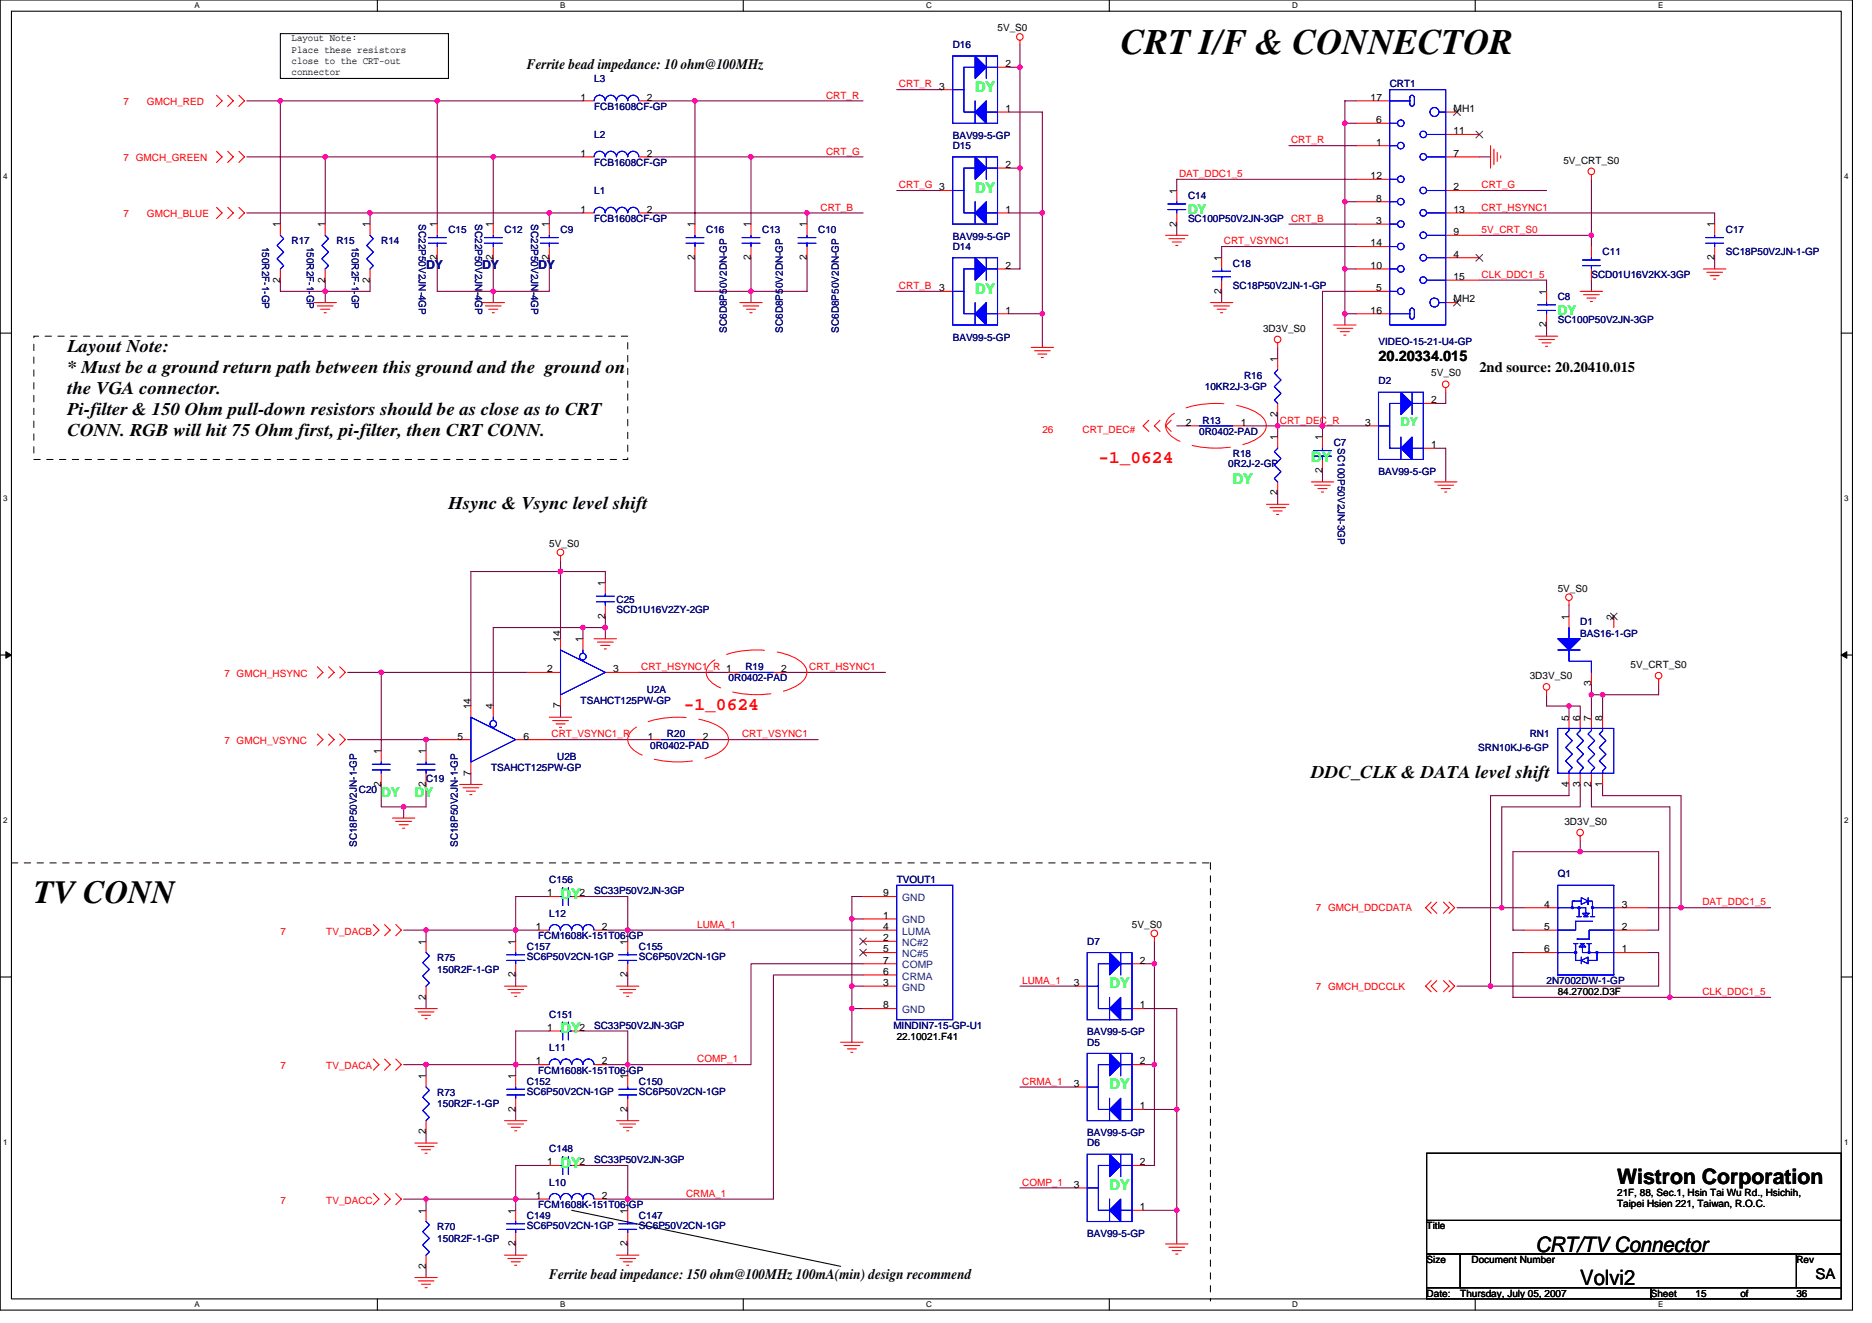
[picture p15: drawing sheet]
<svg xmlns="http://www.w3.org/2000/svg" width="297mm" height="210mm" viewBox="0 0 297 210" stroke-linecap="round" stroke-linejoin="round" font-family="sans-serif">
<defs><g id="words">
<text font-size="5.7" x="177.8" y="8.6">CRT I/F &amp; CONNECTOR</text>
<text font-size="5.1" x="5.4" y="143.3">TV CONN</text>
<g font-size="3.4">
<text x="256.6" y="187.9">Wistron Corporation</text>
<text x="243.6" y="198.6">CRT/TV Connector</text>
<text x="250.7" y="203.9">Volvi2</text>
</g>
<g font-size="2.8">
<text x="10.7" y="55.9">Layout Note:</text>
<text x="10.7" y="59.2">* Must be a ground return path between this ground and the ground on</text>
<text x="10.7" y="62.5">the VGA connector.</text>
<text x="10.7" y="65.8">Pi-filter &amp; 150 Ohm pull-down resistors should be as close as to CRT</text>
<text x="10.7" y="69.1">CONN. RGB will hit 75 Ohm first, pi-filter, then CRT CONN.</text>
<text x="71.2" y="80.8">Hsync &amp; Vsync level shift</text>
<text x="208.1" y="123.5">DDC_CLK &amp; DATA level shift</text>
</g>
<g font-size="2.8" fill="#f00">
<text x="174.3" y="73.5">-1_0624</text>
<text x="108.5" y="112.6">-1_0624</text>
</g>
<g font-size="2.3">
<text x="83.6" y="11">Ferrite bead impedance: 10 ohm@100MHz</text>
<text x="218.7" y="57.3">20.20334.015</text>
<text x="234.7" y="59">2nd source: 20.20410.015</text>
<text x="87.2" y="203">Ferrite bead impedance: 150 ohm@100MHz 100mA(min) design recommend</text>
<text x="288.1" y="203">SA</text>
</g>
<g font-size="2.3" fill="#00ff40">
<text x="154.7" y="14.6">DY</text>
<text x="154.7" y="30.6">DY</text>
<text x="154.7" y="46.6">DY</text>
<text x="88.9" y="142.6">DY</text>
<text x="176.1" y="156.8">DY</text>
<text x="88.9" y="163.9">DY</text>
<text x="176.1" y="172.8">DY</text>
<text x="88.9" y="185.3">DY</text>
<text x="176.1" y="188.8">DY</text>
</g>
<g font-size="2.3" fill="#0f0">
<text x="195.6" y="76.8">DY</text>
<text x="208.1" y="73.3">DY</text>
</g>
<g font-size="2.1" fill="#0f0">
<text x="188.5" y="34">DY</text>
<text x="247.2" y="50">DY</text>
<text x="60.5" y="126.4">DY</text>
</g>
<text font-size="2.1" fill="#00ff40" x="65.8" y="126.4">DY</text>
<g font-size="1.9" fill="#0000a0">
<text x="67.6" y="42.7">DY</text>
<text x="76.5" y="42.7">DY</text>
<text x="85.4" y="42.7">DY</text>
</g>
<text font-size="1.9" fill="#00ff40" x="222.3" y="67.6">DY</text>
<g font-size="1.6">
<text x="158.3" y="5">5V_S0</text>
<text x="46.3" y="6.6">Layout Note:</text>
<text x="46.3" y="10.1">close to the CRT-out</text>
<text x="46.3" y="11.9">connector</text>
<text x="46.3" y="8.4">Place these resistors</text>
<text x="159.5" y="10.6">2</text>
<text x="92.1" y="16">1</text>
<text x="102.6" y="16">2</text>
<text x="159.5" y="17.8">1</text>
<text x="217.5" y="16">17</text>
<text x="230.6" y="17.8">MH1</text>
<text x="218.4" y="19.5">6</text>
<text x="218.4" y="23.1">1</text>
<text x="230.6" y="21.3">11</text>
<text x="92.1" y="24.9">1</text>
<text x="102.6" y="24.9">2</text>
<text x="159.5" y="26.6">2</text>
<text x="217.5" y="28.4">12</text>
<text x="230.6" y="24.9">7</text>
<text x="248.1" y="26">5V_CRT_S0</text>
<text x="92.1" y="33.8">1</text>
<text x="102.6" y="33.8">2</text>
<text x="159.5" y="33.8">1</text>
<text x="186.7" y="35.9" transform="rotate(-90 186.7 35.9)">2</text>
<text x="186.7" y="30.8" transform="rotate(-90 186.7 30.8)">1</text>
<text x="218.4" y="32">8</text>
<text x="218.4" y="35.5">3</text>
<text x="230.6" y="30.2">2</text>
<text x="230.6" y="33.8">13</text>
<text x="44.5" y="36.1" transform="rotate(-90 44.5 36.1)">1</text>
<text x="51.6" y="36.1" transform="rotate(-90 51.6 36.1)">1</text>
<text x="58.7" y="36.1" transform="rotate(-90 58.7 36.1)">1</text>
<text x="69.4" y="41.3" transform="rotate(-90 69.4 41.3)">2</text>
<text x="69.4" y="36.1" transform="rotate(-90 69.4 36.1)">1</text>
<text x="78.2" y="41.3" transform="rotate(-90 78.2 41.3)">2</text>
<text x="78.2" y="36.1" transform="rotate(-90 78.2 36.1)">1</text>
<text x="87.1" y="41.3" transform="rotate(-90 87.1 41.3)">2</text>
<text x="87.1" y="36.1" transform="rotate(-90 87.1 36.1)">1</text>
<text x="110.3" y="41.3" transform="rotate(-90 110.3 41.3)">2</text>
<text x="110.3" y="36.1" transform="rotate(-90 110.3 36.1)">1</text>
<text x="119.1" y="41.3" transform="rotate(-90 119.1 41.3)">2</text>
<text x="119.1" y="36.1" transform="rotate(-90 119.1 36.1)">1</text>
<text x="128" y="41.3" transform="rotate(-90 128 41.3)">2</text>
<text x="128" y="36.1" transform="rotate(-90 128 36.1)">1</text>
<text x="193.8" y="41.4" transform="rotate(-90 193.8 41.4)">1</text>
<text x="217.5" y="39.1">14</text>
<text x="230.6" y="37.3">9</text>
<text x="230.6" y="40.9">4</text>
<text x="272.1" y="41.3" transform="rotate(-90 272.1 41.3)">2</text>
<text x="272.1" y="36.1" transform="rotate(-90 272.1 36.1)">1</text>
<text x="44.5" y="44.8" transform="rotate(-90 44.5 44.8)">2</text>
<text x="51.6" y="44.8" transform="rotate(-90 51.6 44.8)">2</text>
<text x="58.7" y="44.8" transform="rotate(-90 58.7 44.8)">2</text>
<text x="149" y="46.2">3</text>
<text x="159.5" y="42.7">2</text>
<text x="193.8" y="46.6" transform="rotate(-90 193.8 46.6)">2</text>
<text x="217.5" y="42.7">10</text>
<text x="218.4" y="46.2">5</text>
<text x="230.6" y="48">MH2</text>
<text x="230.6" y="44.4">15</text>
<text x="245.4" y="46.8" transform="rotate(-90 245.4 46.8)">1</text>
<text x="159.5" y="49.8">1</text>
<text x="200.4" y="52.6">3D3V_S0</text>
<text x="217.5" y="49.8">16</text>
<text x="245.4" y="51.9" transform="rotate(-90 245.4 51.9)">2</text>
<text x="202.7" y="57.4" transform="rotate(-90 202.7 57.4)">1</text>
<text x="227.1" y="59.7">5V_S0</text>
<text x="227.1" y="64">2</text>
<text x="188.1" y="67.5">2</text>
<text x="196.9" y="67.5">1</text>
<text x="202.7" y="69.9" transform="rotate(-90 202.7 69.9)">1</text>
<text x="202.7" y="66.2" transform="rotate(-90 202.7 66.2)">2</text>
<text x="209.8" y="69.9" transform="rotate(-90 209.8 69.9)">1</text>
<text x="216.6" y="67.5">3</text>
<text x="227.1" y="71.1">1</text>
<text x="209.8" y="75.1" transform="rotate(-90 209.8 75.1)">2</text>
<text x="202.7" y="78.6" transform="rotate(-90 202.7 78.6)">2</text>
<text x="87.2" y="86.8">5V_S0</text>
<text x="96" y="93" transform="rotate(-90 96 93)">1</text>
<text x="247.2" y="93.9">5V_S0</text>
<text x="88.9" y="101.9" transform="rotate(-90 88.9 101.9)">14</text>
<text x="92.5" y="101.9" transform="rotate(-90 92.5 101.9)">1</text>
<text x="96" y="98.2" transform="rotate(-90 96 98.2)">2</text>
<text x="248.9" y="98.3" transform="rotate(-90 248.9 98.3)">1</text>
<text x="256" y="98.3" transform="rotate(-90 256 98.3)">2</text>
<text x="86.8" y="106.7">2</text>
<text x="97.3" y="106.7">3</text>
<text x="124" y="106.7">2</text>
<text x="242.7" y="107.7">3D3V_S0</text>
<text x="258.7" y="106">5V_CRT_S0</text>
<text x="74.7" y="112.5" transform="rotate(-90 74.7 112.5)">14</text>
<text x="78.2" y="112.5" transform="rotate(-90 78.2 112.5)">4</text>
<text x="88.9" y="112.4" transform="rotate(-90 88.9 112.4)">7</text>
<text x="252.5" y="108.8" transform="rotate(-90 252.5 108.8)">3</text>
<text x="60.5" y="119.7" transform="rotate(-90 60.5 119.7)">1</text>
<text x="67.6" y="119.7" transform="rotate(-90 67.6 119.7)">1</text>
<text x="72.6" y="117.3">5</text>
<text x="83.1" y="117.3">6</text>
<text x="102.8" y="117.3">1</text>
<text x="111.5" y="117.3">2</text>
<text x="248.9" y="114.3" transform="rotate(-90 248.9 114.3)">5</text>
<text x="250.7" y="114.3" transform="rotate(-90 250.7 114.3)">6</text>
<text x="252.5" y="114.3" transform="rotate(-90 252.5 114.3)">7</text>
<text x="254.3" y="114.3" transform="rotate(-90 254.3 114.3)">8</text>
<text x="60.5" y="124.8" transform="rotate(-90 60.5 124.8)">2</text>
<text x="67.6" y="124.8" transform="rotate(-90 67.6 124.8)">2</text>
<text x="74.7" y="123.1" transform="rotate(-90 74.7 123.1)">7</text>
<text x="248.9" y="124.8" transform="rotate(-90 248.9 124.8)">4</text>
<text x="250.7" y="124.8" transform="rotate(-90 250.7 124.8)">3</text>
<text x="252.5" y="124.8" transform="rotate(-90 252.5 124.8)">2</text>
<text x="254.3" y="124.8" transform="rotate(-90 254.3 124.8)">1</text>
<text x="248.2" y="130.9">3D3V_S0</text>
<text x="86.8" y="142.2">1</text>
<text x="92" y="142.2">2</text>
<text x="140.1" y="142.2">9</text>
<text x="245" y="144">4</text>
<text x="257.3" y="144">3</text>
<text x="67.6" y="149.9" transform="rotate(-90 67.6 149.9)">1</text>
<text x="81.8" y="149.9" transform="rotate(-90 81.8 149.9)">1</text>
<text x="85" y="147.6">1</text>
<text x="95.5" y="147.6">2</text>
<text x="99.6" y="149.9" transform="rotate(-90 99.6 149.9)">1</text>
<text x="140.1" y="147.6">4</text>
<text x="140.1" y="149.3">2</text>
<text x="140.1" y="145.8">1</text>
<text x="179.6" y="147.2">5V_S0</text>
<text x="245" y="147.6">5</text>
<text x="257.3" y="147.6">2</text>
<text x="81.8" y="155.1" transform="rotate(-90 81.8 155.1)">2</text>
<text x="99.6" y="155.1" transform="rotate(-90 99.6 155.1)">2</text>
<text x="140.1" y="151.1">5</text>
<text x="140.1" y="154.7">6</text>
<text x="140.1" y="152.9">7</text>
<text x="180.9" y="152.9">2</text>
<text x="245" y="151.1">6</text>
<text x="257.3" y="151.1">1</text>
<text x="67.6" y="158.6" transform="rotate(-90 67.6 158.6)">2</text>
<text x="140.1" y="160">8</text>
<text x="140.1" y="156.4">3</text>
<text x="170.4" y="156.4">3</text>
<text x="180.9" y="160">1</text>
<text x="247.2" y="157.9">84.27002.D3F</text>
<text x="86.8" y="163.6">1</text>
<text x="92" y="163.6">2</text>
<text x="142.3" y="165">22.10021.F41</text>
<text x="67.6" y="171.2" transform="rotate(-90 67.6 171.2)">1</text>
<text x="81.8" y="171.2" transform="rotate(-90 81.8 171.2)">1</text>
<text x="85" y="168.9">1</text>
<text x="95.5" y="168.9">2</text>
<text x="99.6" y="171.2" transform="rotate(-90 99.6 171.2)">1</text>
<text x="170.4" y="172.4">3</text>
<text x="180.9" y="168.9">2</text>
<text x="67.6" y="180" transform="rotate(-90 67.6 180)">2</text>
<text x="81.8" y="176.4" transform="rotate(-90 81.8 176.4)">2</text>
<text x="99.6" y="176.4" transform="rotate(-90 99.6 176.4)">2</text>
<text x="180.9" y="176">1</text>
<text x="86.8" y="184.9">1</text>
<text x="92" y="184.9">2</text>
<text x="180.9" y="184.9">2</text>
<text x="85" y="190.2">1</text>
<text x="95.5" y="190.2">2</text>
<text x="170.4" y="188.4">3</text>
<text x="256.6" y="189.7">21F, 88, Sec.1, Hsin Tai Wu Rd., Hsichih,</text>
<text x="256.6" y="191.5">Taipei Hsien 221, Taiwan, R.O.C.</text>
<text x="67.6" y="192.6" transform="rotate(-90 67.6 192.6)">1</text>
<text x="81.8" y="197.7" transform="rotate(-90 81.8 197.7)">2</text>
<text x="81.8" y="192.6" transform="rotate(-90 81.8 192.6)">1</text>
<text x="99.6" y="197.7" transform="rotate(-90 99.6 197.7)">2</text>
<text x="99.6" y="192.6" transform="rotate(-90 99.6 192.6)">1</text>
<text x="180.9" y="192">1</text>
<text x="226.4" y="195.1">Title</text>
<text x="67.6" y="201.3" transform="rotate(-90 67.6 201.3)">2</text>
<text x="226.4" y="200.4">Size</text>
<text x="233.5" y="200.4">Document Number</text>
<text x="285" y="200.4">Rev</text>
<text x="226.4" y="205.7">Date:</text>
<text x="231.7" y="205.7">Thursday, July 05, 2007</text>
<text x="261.9" y="205.7">Sheet</text>
<text x="269" y="205.7">15</text>
<text x="276.2" y="205.7">of</text>
<text x="285" y="205.7">36</text>
</g>
<g font-size="1.6" fill="#000080">
<text x="151.2" y="7.6">D16</text>
<text x="94.3" y="13">L3</text>
<text x="94.3" y="17.4">FCB1608CF-GP</text>
<text x="220.5" y="13.9">CRT1</text>
<text x="94.3" y="21.9">L2</text>
<text x="151.2" y="23.6">D15</text>
<text x="151.2" y="22">BAV99-5-GP</text>
<text x="94.3" y="26.3">FCB1608CF-GP</text>
<text x="66.5" y="35.6" transform="rotate(90 66.5 35.6)">SC22P50V2JN-4GP</text>
<text x="75.4" y="35.6" transform="rotate(90 75.4 35.6)">SC22P50V2JN-4GP</text>
<text x="84.3" y="35.6" transform="rotate(90 84.3 35.6)">SC22P50V2JN-4GP</text>
<text x="94.3" y="30.8">L1</text>
<text x="94.3" y="35.2">FCB1608CF-GP</text>
<text x="188.5" y="31.6">C14</text>
<text x="188.5" y="35.2">SC100P50V2JN-3GP</text>
<text x="41.6" y="39.1" transform="rotate(90 41.6 39.1)">150R2F-1-GP</text>
<text x="46.3" y="38.8">R17</text>
<text x="48.7" y="39.1" transform="rotate(90 48.7 39.1)">150R2F-1-GP</text>
<text x="53.4" y="38.8">R15</text>
<text x="55.8" y="39.1" transform="rotate(90 55.8 39.1)">150R2F-1-GP</text>
<text x="60.5" y="38.8">R14</text>
<text x="71.2" y="37">C15</text>
<text x="80" y="37">C12</text>
<text x="88.9" y="37">C9</text>
<text x="112.1" y="37">C16</text>
<text x="120.9" y="37">C13</text>
<text x="129.8" y="37">C10</text>
<text x="151.2" y="39.6">D14</text>
<text x="151.2" y="38">BAV99-5-GP</text>
<text x="254.3" y="40.5">C11</text>
<text x="273.9" y="37">C17</text>
<text x="273.9" y="40.5">SC18P50V2JN-1-GP</text>
<text x="195.6" y="42.3">C18</text>
<text x="195.6" y="45.9">SC18P50V2JN-1-GP</text>
<text x="247.2" y="47.6">C8</text>
<text x="252.5" y="44.1">SCD01U16V2KX-3GP</text>
<text x="115.3" y="52.8" transform="rotate(-90 115.3 52.8)">SC6D8P50V2DN-GP</text>
<text x="124.2" y="52.8" transform="rotate(-90 124.2 52.8)">SC6D8P50V2DN-GP</text>
<text x="133.1" y="52.8" transform="rotate(-90 133.1 52.8)">SC6D8P50V2DN-GP</text>
<text x="247.2" y="51.2">SC100P50V2JN-3GP</text>
<text x="151.2" y="54">BAV99-5-GP</text>
<text x="218.7" y="54.8">VIDEO-15-21-U4-GP</text>
<text x="191.2" y="61.9">10KR2J-3-GP</text>
<text x="197.4" y="60.1">R16</text>
<text x="218.7" y="61">D2</text>
<text x="190.3" y="69">0R0402-PAD</text>
<text x="190.8" y="67.2">R13</text>
<text x="211.6" y="70.8">C7</text>
<text x="212.3" y="71.1" transform="rotate(90 212.3 71.1)">SC100P50V2JN-3GP</text>
<text x="194.9" y="74.1">0R2J-2-GP</text>
<text x="195.6" y="72.5">R18</text>
<text x="218.7" y="75.4">BAV99-5-GP</text>
<text x="97.8" y="95.7">C25</text>
<text x="97.8" y="97.3">SCD1U16V2ZY-2GP</text>
<text x="250.7" y="99.2">D1</text>
<text x="250.7" y="101">BAS16-1-GP</text>
<text x="118.3" y="106.3">R19</text>
<text x="92.1" y="111.7">TSAHCT125PW-GP</text>
<text x="102.6" y="109.9">U2A</text>
<text x="115.6" y="108.1">0R0402-PAD</text>
<text x="103.2" y="118.8">0R0402-PAD</text>
<text x="105.8" y="117">R20</text>
<text x="234.6" y="119.1">SRN10KJ-6-GP</text>
<text x="242.7" y="117">RN1</text>
<text x="56.9" y="125.9">C20</text>
<text x="67.6" y="124.1">C19</text>
<text x="77.9" y="122.3">TSAHCT125PW-GP</text>
<text x="88.4" y="120.5">U2B</text>
<text x="56.6" y="134.4" transform="rotate(-90 56.6 134.4)">SC18P50V2JN-1-GP</text>
<text x="72.6" y="134.4" transform="rotate(-90 72.6 134.4)">SC18P50V2JN-1-GP</text>
<text x="87.2" y="140.1">C156</text>
<text x="94.3" y="141.9">SC33P50V2JN-3GP</text>
<text x="142.3" y="140.1">TVOUT1</text>
<text x="247.2" y="139.2">Q1</text>
<text x="85.4" y="149">FCM1608K-151T06-GP</text>
<text x="87.2" y="145.4">L12</text>
<text x="172.5" y="149.9">D7</text>
<text x="69.4" y="152.5">R75</text>
<text x="69.4" y="154.3">150R2F-1-GP</text>
<text x="83.6" y="150.8">C157</text>
<text x="83.6" y="152.4">SC6P50V2CN-1GP</text>
<text x="101.4" y="150.8">C155</text>
<text x="101.4" y="152.4">SC6P50V2CN-1GP</text>
<text x="87.2" y="161.4">C151</text>
<text x="245.4" y="156.1">2N7002DW-1-GP</text>
<text x="87.2" y="166.8">L11</text>
<text x="94.3" y="163.2">SC33P50V2JN-3GP</text>
<text x="141.7" y="163.2">MINDIN7-15-GP-U1</text>
<text x="172.5" y="164.3">BAV99-5-GP</text>
<text x="172.5" y="165.9">D5</text>
<text x="69.4" y="173.9">R73</text>
<text x="83.6" y="172.1">C152</text>
<text x="83.6" y="173.7">SC6P50V2CN-1GP</text>
<text x="85.4" y="170.3">FCM1608K-151T06-GP</text>
<text x="101.4" y="172.1">C150</text>
<text x="101.4" y="173.7">SC6P50V2CN-1GP</text>
<text x="69.4" y="175.7">150R2F-1-GP</text>
<text x="87.2" y="182.8">C148</text>
<text x="94.3" y="184.6">SC33P50V2JN-3GP</text>
<text x="172.5" y="180.3">BAV99-5-GP</text>
<text x="172.5" y="181.9">D6</text>
<text x="85.4" y="191.7">FCM1608K-151T06-GP</text>
<text x="87.2" y="188.1">L10</text>
<text x="69.4" y="195.2">R70</text>
<text x="69.4" y="197">150R2F-1-GP</text>
<text x="83.6" y="193.4">C149</text>
<text x="83.6" y="195.1">SC6P50V2CN-1GP</text>
<text x="101.4" y="193.4">C147</text>
<text x="101.4" y="195.1">SC6P50V2CN-1GP</text>
<text x="172.5" y="196.3">BAV99-5-GP</text>
</g>
<g font-size="1.6" fill="#f00">
<text x="19.6" y="16.7">7</text>
<text x="23.3" y="16.7">GMCH_RED</text>
<text x="131.1" y="15.6">CRT_R</text>
<text x="142.6" y="13.9">CRT_R 3</text>
<text x="204.9" y="22.8">CRT_R</text>
<text x="19.6" y="25.6">7 GMCH_GREEN</text>
<text x="131.1" y="24.5">CRT_G</text>
<text x="142.6" y="29.9">CRT_G 3</text>
<text x="187.1" y="28.1">DAT_DDC1_5</text>
<text x="235.1" y="29.9">CRT_G</text>
<text x="19.6" y="34.5">7</text>
<text x="23.3" y="34.5">GMCH_BLUE</text>
<text x="130.2" y="33.4">CRT_B</text>
<text x="204.9" y="35.2">CRT_B</text>
<text x="235.1" y="33.4">CRT_HSYNC1</text>
<text x="194.2" y="38.8">CRT_VSYNC1</text>
<text x="235.1" y="37">5V_CRT_S0</text>
<text x="142.6" y="45.9">CRT_B</text>
<text x="235.1" y="44.1">CLK_DDC1_5</text>
<text x="165.4" y="68.6">26</text>
<text x="171.8" y="68.6">CRT_DEC#</text>
<text x="203.1" y="67.2">CRT_DEC_R</text>
<text x="35.6" y="107.4">7 GMCH_HSYNC</text>
<text x="101.7" y="106.3">CRT_HSYNC1_R 1</text>
<text x="128.4" y="106.3">CRT_HSYNC1</text>
<text x="35.6" y="118">7 GMCH_VSYNC</text>
<text x="87.5" y="117">CRT_VSYNC1_R</text>
<text x="117.7" y="117">CRT_VSYNC1</text>
<text x="270.1" y="143.7">DAT_DDC1_5</text>
<text x="44.5" y="148.3">7</text>
<text x="51.8" y="148.3">TV_DACB</text>
<text x="110.6" y="147.2">LUMA_1</text>
<text x="208.8" y="144.5">7 GMCH_DDCDATA</text>
<text x="162.2" y="156.1">LUMA_1</text>
<text x="208.8" y="157">7 GMCH_DDCCLK</text>
<text x="270.1" y="157.9">CLK_DDC1_5</text>
<text x="44.5" y="169.6">7</text>
<text x="51.8" y="169.6">TV_DACA</text>
<text x="110.6" y="168.6">COMP_1</text>
<text x="162.2" y="172.1">CRMA_1</text>
<text x="44.5" y="190.9">7</text>
<text x="51.8" y="190.9">TV_DACC</text>
<text x="108.9" y="189.9">CRMA_1</text>
<text x="162.2" y="188.1">COMP_1</text>
</g>
<g font-size="1.6" fill="#004080">
<text x="143.2" y="143">GND</text>
<text x="143.2" y="148.3">LUMA</text>
<text x="143.2" y="146.5">GND</text>
<text x="143.2" y="151.8">NC#5</text>
<text x="143.2" y="150.1">NC#2</text>
<text x="143.2" y="155.4">CRMA</text>
<text x="143.2" y="153.6">COMP</text>
<text x="143.2" y="160.7">GND</text>
<text x="143.2" y="157.2">GND</text>
</g>
<g font-size="1.3">
<text x="30.8" y="1.3">A</text>
<text x="88.9" y="1.3">B</text>
<text x="147" y="1.3">C</text>
<text x="205" y="1.3">D</text>
<text x="263.1" y="1.3">E</text>
<text x=".5" y="28.4">4</text>
<text x="292.6" y="28.4">4</text>
<text x=".5" y="79.5">3</text>
<text x="292.6" y="79.5">3</text>
<text x=".5" y="130.6">2</text>
<text x="292.6" y="130.6">2</text>
<text x=".5" y="181.7">1</text>
<text x="292.6" y="181.7">1</text>
<text x="30.8" y="207.4">A</text>
<text x="88.9" y="207.4">B</text>
<text x="147" y="207.4">C</text>
<text x="205" y="207.4">D</text>
<text x="263.1" y="207.4">E</text>
</g>
</g></defs>
<path d="M0 0h293.9v207.9h-293.9zM1.8 1.8h290.4v204.3h-290.4z" fill="none" stroke="#000" stroke-width=".17"/>
<g fill="#fff">
<path d="M30.8 .2h.9v1.4h-.9z"/>
<path d="M30.8 206.3h.9v1.4h-.9z"/>
</g>
<path d="M59.9 0v1.8M59.9 206.1v1.8" fill="none" stroke="#000" stroke-width=".17"/>
<g fill="#fff">
<path d="M88.9 .2h.8v1.4h-.8z"/>
<path d="M88.9 206.3h.8v1.4h-.8z"/>
</g>
<path d="M117.9 0v1.8M117.9 206.1v1.8" fill="none" stroke="#000" stroke-width=".17"/>
<g fill="#fff">
<path d="M147 .2h.9v1.4h-.9z"/>
<path d="M147 206.3h.9v1.4h-.9z"/>
</g>
<path d="M176 0v1.8M176 206.1v1.8" fill="none" stroke="#000" stroke-width=".17"/>
<g fill="#fff">
<path d="M205 .2h.9v1.4h-.9z"/>
<path d="M205 206.3h.9v1.4h-.9z"/>
</g>
<path d="M234.1 0v1.8M234.1 206.1v1.8" fill="none" stroke="#000" stroke-width=".17"/>
<g fill="#fff">
<path d="M263.1 .2h.8v1.4h-.8z"/>
<path d="M263.1 206.3h.8v1.4h-.8z"/>
<path d="M.5 27.3h.7v1.4h-.7z"/>
<path d="M292.6 27.3h.7v1.4h-.7z"/>
<path d="M.5 78.4h.7v1.4h-.7z"/>
<path d="M292.6 78.4h.7v1.4h-.7z"/>
</g>
<path d="M0 52.9h1.8M292.2 52.9h1.7" fill="none" stroke="#000" stroke-width=".17"/>
<g fill="#fff">
<path d="M.5 129.5h.7v1.4h-.7z"/>
<path d="M292.6 129.5h.7v1.4h-.7z"/>
</g>
<path d="M0 103.9h1.8M292.2 103.9h1.7" fill="none" stroke="#000" stroke-width=".17"/>
<path d="M.9 103.4l.9 .5-.9 .5zM292.2 103.9l.8-.5v1z" fill="#000" stroke="#000" stroke-width=".16"/>
<g fill="#fff">
<path d="M.5 180.5h.7v1.4h-.7z"/>
<path d="M292.6 180.5h.7v1.4h-.7z"/>
</g>
<path d="M44.5 5.3h26.7v7.1h-26.7zM0 155h1.8M292.2 155h1.7M90.7 192l42.7 8.9M226.4 199h5.3v5.3h-5.3zM226.4 183h65.8v10.6h-65.8zM226.4 193.6h65.8v5.4h-65.8zM231.7 199h53.3v5.3h-53.3zM285 199h7.2v5.3h-7.2zM226.4 204.3h35.5v1.8h-35.5zM261.9 204.3h30.3v1.8h-30.3z" fill="none" stroke="#000" stroke-width=".17"/>
<g fill="none" stroke="#800040" stroke-width=".17">
<path d="M39.2 16h53.3M44.5 16v19.6M69.4 16v19.6M103.2 16h33.7M110.3 16v19.6M142.3 14.2h7.1M160.1 17.8h5.3v37.3M160.1 10.7h1.7M161.8 7.1v35.6h-1.7M213.4 19.6h1.8M215.2 16h-1.8v35.6M39.2 33.8h53.3"/>
<path d="M39.2 24.9h53.3M51.6 24.9v10.7M58.7 33.8v1.8M78.3 24.9v10.7M87.2 33.8v1.8M103.2 33.8h33.7M103.2 24.9h33.7M119.2 24.9v10.7M128.1 33.8v1.8M142.3 30.2h7.1M160.1 33.8h5.3M160.1 26.7h1.7"/>
<path d="M186.7 35.6v1.7M204.5 23.1h10.7M204.5 35.6h10.7M213.4 32h1.8M215.2 28.4h-28.5v1.8M215.2 39.1h-21.4v1.8M234.7 33.8h37.4v1.8M234.7 24.9h1.8M234.7 30.2h10.7M234.7 37.3h17.8M252.5 28.4v10.7M44.5 44.4v1.8h14.2v-1.8"/>
<path d="M51.6 44.4v3.6M69.4 40.9v5.3h17.8v-5.3M78.3 40.9v7.1M110.3 40.9v5.3h17.8v-5.3M119.2 40.9v7.1M142.3 46.2h7.1M160.1 49.8h5.3M193.8 46.2v1.8M202.7 55.1v1.8M213.4 49.8h1.8M213.4 42.7h1.8M215.2 46.2h-5.4v23.1"/>
<path d="M234.7 44.4h10.7v1.8M245.4 51.6v1.7M252.5 44.4v1.8M272.1 40.9v1.8M186.7 67.6h1.8M197.4 67.6h5.3v1.7M202.7 65.8v1.8h14.3M202.7 78.2v1.8M209.8 74.7v1.8M227.6 71.1h1.8v5.4M229.4 62.2v1.8h-1.8M88.9 88.9v12.4"/>
<path d="M92.5 99.6v1.7M96.1 99.6h-17.8v12.4M96.1 92.5v-1.8h-21.4v21.3M96.1 97.8v3.5M249 96v1.8M55.2 106.7h5.3v12.4M55.2 117.3h14.2M60.5 106.7h23.1M67.6 117.3v1.8M87.2 117.3h16M88.9 112v1.8M101.4 106.7h14.2"/>
<path d="M112.1 117.3h17.7M124.5 106.7h16M245.4 110.2v1.8h3.6M249 112h1.7v1.8M249 112v1.8M252.5 108.5v5.3M254.3 110.2v3.6M263.2 108.5v1.7h-10.7M60.5 124.5v3.5h3.5M64 128v1.8M67.6 124.5v3.5h-3.6M74.7 122.7v1.8"/>
<path d="M249 124.5v1.7h-12.5v30.3M250.7 124.5v3.5h-12.4v16M250.7 133.3v1.8M252.5 124.5v3.5h12.5v30.2M254.3 124.5v1.7h12.4v17.8M64 147.6h21.4M67.6 147.6v1.8M67.6 158.2v1.8M81.8 154.7v1.8M87.2 142.2h-5.4v7.2M92.5 142.2h7.1v7.2M96.1 147.6h40.8"/>
<path d="M99.6 154.7v1.8M135.2 156.5v3.5h1.7M135.2 156.5h1.7M135.2 145.8v10.7M136.9 142.2h-1.7v3.6h1.7M136.9 152.9h-17.7v16h-23.1M136.9 154.7h-14.2v35.5h-26.6M161.8 156.5h8.9M181.4 152.9h1.8M183.2 149.4v35.5h-1.8M231.2 144h10.6M241.8 147.6h-1.7v-12.5h23.1v12.5h-1.8"/>
<path d="M241.8 151.1h-1.7v7.1h40.9M261.4 151.1h1.8v5.4h-32M261.4 144h19.6M64 168.9h3.6v1.8M67.6 168.9h17.8M67.6 179.6v1.8M81.8 176v1.8M87.2 163.6h-5.4v7.1M92.5 163.6h7.1v7.1M99.6 176v1.8M135.2 160v5.4M161.8 172.5h8.9"/>
<path d="M181.4 160h5.3v37.4M181.4 176h5.3M181.4 168.9h1.8M64 190.2h21.4M67.6 190.2v1.8M81.8 197.4v1.7M87.2 184.9h-5.4v7.1M92.5 184.9h7.1v7.1M99.6 197.4v1.7M161.8 188.5h8.9M181.4 192h5.3M67.6 200.9v1.8"/>
</g>
<g fill="#f0f" stroke="#f0f" stroke-width=".17">
<circle cx="87.1" cy="33.8" r=".35"/>
<circle cx="78.3" cy="24.9" r=".35"/>
<circle cx="69.4" cy="16" r=".35"/>
<circle cx="119.2" cy="24.9" r=".35"/>
<circle cx="110.3" cy="16" r=".35"/>
<circle cx="128" cy="33.8" r=".35"/>
<circle cx="51.6" cy="46.2" r=".35"/>
<circle cx="119.2" cy="46.2" r=".35"/>
<circle cx="78.3" cy="46.2" r=".35"/>
<circle cx="51.6" cy="24.9" r=".35"/>
<circle cx="44.5" cy="16" r=".35"/>
<circle cx="58.7" cy="33.8" r=".35"/>
<circle cx="183.2" cy="168.9" r=".35"/>
<circle cx="186.7" cy="192" r=".35"/>
<circle cx="186.7" cy="176" r=".35"/>
<circle cx="183.2" cy="152.9" r=".35"/>
<circle cx="81.8" cy="147.6" r=".35"/>
<circle cx="99.6" cy="147.6" r=".35"/>
<circle cx="99.6" cy="190.2" r=".35"/>
<circle cx="81.8" cy="190.2" r=".35"/>
<circle cx="81.8" cy="168.9" r=".35"/>
<circle cx="67.6" cy="168.9" r=".35"/>
<circle cx="60.5" cy="106.7" r=".35"/>
<circle cx="88.9" cy="90.7" r=".35"/>
<circle cx="96" cy="99.6" r=".35"/>
<circle cx="92.5" cy="99.6" r=".35"/>
<circle cx="67.6" cy="147.6" r=".35"/>
<circle cx="67.6" cy="190.2" r=".35"/>
<circle cx="252.5" cy="37.3" r=".35"/>
<circle cx="213.4" cy="19.5" r=".35"/>
<circle cx="213.4" cy="32" r=".35"/>
<circle cx="213.4" cy="49.8" r=".35"/>
<circle cx="213.4" cy="42.7" r=".35"/>
<circle cx="209.8" cy="67.6" r=".35"/>
<circle cx="67.6" cy="117.3" r=".35"/>
<circle cx="64" cy="128" r=".35"/>
<circle cx="165.4" cy="49.8" r=".35"/>
<circle cx="165.4" cy="33.8" r=".35"/>
<circle cx="161.8" cy="26.7" r=".35"/>
<circle cx="161.8" cy="10.7" r=".35"/>
<circle cx="202.7" cy="67.6" r=".35"/>
<circle cx="238.3" cy="144" r=".35"/>
<circle cx="254.3" cy="110.2" r=".35"/>
<circle cx="252.5" cy="110.2" r=".35"/>
<circle cx="248.9" cy="112" r=".35"/>
<circle cx="250.7" cy="135.1" r=".35"/>
<circle cx="236.5" cy="156.5" r=".35"/>
<circle cx="264.9" cy="158.2" r=".35"/>
<circle cx="266.7" cy="144" r=".35"/>
<circle cx="135.2" cy="160" r=".35"/>
<circle cx="135.2" cy="156.5" r=".35"/>
<circle cx="135.2" cy="145.8" r=".35"/>
<circle cx="99.6" cy="168.9" r=".35"/>
</g>
<g fill="none" stroke="#f00" stroke-width=".17">
<path d="M34.4 15.1l.8 .9-.8 .9M36.1 15.1l.9 .9-.9 .9M37.9 15.1l.9 .9-.9 .9M92.5 16h1.8M101.4 16h1.8M149.4 14.2h1.8M158.3 17.8h1.8M158.3 10.7h1.8M161.8 6.4v.7M215.2 16h5.3M215.2 19.6h5.3M229.4 17.8h1.8"/>
<path d="M34.4 32.9l.8 .9-.8 .9M34.4 24l.8 .9-.8 .9M36.1 32.9l.9 .9-.9 .9M36.1 24l.9 .9-.9 .9M37.9 32.9l.9 .9-.9 .9M37.9 24l.9 .9-.9 .9M44.5 35.6v1.7M51.6 35.6v1.7M58.7 35.6v1.7M69.4 35.6v1.7M69.4 39.1v1.8M78.3 35.6v1.7"/>
<path d="M78.3 39.1v1.8M87.2 35.6v1.7M87.2 39.1v1.8M92.5 24.9h1.8M92.5 33.8h1.8M101.4 24.9h1.8M101.4 33.8h1.8M110.3 35.6v1.7M110.3 39.1v1.8M119.2 35.6v1.7M119.2 39.1v1.8M128.1 35.6v1.7"/>
<path d="M128.1 39.1v1.8M149.4 30.2h1.8M158.3 33.8h1.8M158.3 26.7h1.8M185 37.3h3.5M185.5 37.9h2.5M186 38.4h1.4M186.6 38.9h.3M186.7 30.2v1.8M186.7 33.8v1.8M215.2 23.1h5.3M215.2 28.4h5.3"/>
<path d="M215.2 32h5.3M215.2 35.6h5.3M215.2 39.1h5.3M229.4 37.3h5.3M229.4 24.9h5.3M229.4 33.8h5.3M229.4 30.2h5.3M229.4 21.3h5.3M236.5 23.1v3.6M237 23.6v2.5M237.6 24.2v1.4M238.1 24.7v.4"/>
<path d="M252.5 27.7v.7M252.5 39.1v1.8M272.1 35.6v1.7M272.1 39.1v1.8M44.5 42.7v1.7M49.8 48h3.6M50.4 48.5h2.4M50.9 49.1h1.4M51.4 49.6h.4M51.6 42.7v1.7M58.7 42.7v1.7M76.5 48h3.5"/>
<path d="M77 48.5h2.5M77.6 49.1h1.4M78.1 49.6h.3M117.4 48h3.5M117.9 48.5h2.5M118.4 49.1h1.5M119 49.6h.3M149.4 46.2h1.8M158.3 42.7h1.8M158.3 49.8h1.8M163.6 55.1h3.6M164.1 55.6h2.5"/>
<path d="M164.7 56.2h1.4M165.2 56.7h.4M192.1 48h3.5M192.6 48.5h2.5M193.1 49.1h1.5M193.7 49.6h.3M193.8 40.9v1.8M193.8 44.4v1.8M202.7 54.4v.7M202.7 56.9v1.8M211.6 51.6h3.6M212.1 52.1h2.5"/>
<path d="M212.7 52.6h1.4M213.2 53.2h.4M215.2 42.7h5.3M215.2 46.2h5.3M215.2 49.8h5.3M229.4 48h1.8M229.4 40.9h5.3M229.4 44.4h5.3M243.6 53.3h3.6M244.2 53.9h2.5M244.7 54.4h1.4M245.2 54.9h.4"/>
<path d="M245.4 46.2v1.8M245.4 49.8v1.8M250.7 46.2h3.6M251.3 46.8h2.5M251.8 47.3h1.4M252.3 47.8h.4M252.5 42.7v1.7M270.3 42.7h3.6M270.8 43.2h2.5M271.4 43.7h1.4M271.9 44.3h.3M182.3 66.7l-.9 .9 .9 .9"/>
<path d="M184.1 66.7l-.9 .9 .9 .9M185.8 66.7l-.8 .9 .8 .9M188.5 67.6h1.8M195.6 67.6h1.8M202.7 64v1.8M202.7 69.3v1.8M202.7 76.5v1.7M208.1 76.5h3.5M208.6 77h2.5M209.1 77.5h1.5M209.7 78.1h.3M209.8 69.3v1.8"/>
<path d="M209.8 72.9v1.8M217 67.6h1.7M225.8 71.1h1.8M225.8 64h1.8M227.6 76.5h3.6M228.2 77h2.4M228.7 77.5h1.4M229.2 78.1h.4M229.4 61.5v.7M88.9 88.2v.7M96.1 92.5v1.7M96.1 96v1.8"/>
<path d="M201 80h3.5M201.5 80.5h2.5M202 81.1h1.5M202.6 81.6h.3M249 95.3v.7M249 97.8v1.8M256.1 97.8v1.8M50.4 105.8l.8 .9-.8 .9M50.4 116.5l.8 .8-.8 .9M52.1 105.8l.9 .9-.9 .9M52.1 116.5l.9 .8-.9 .9M53.9 105.8l.9 .9-.9 .9"/>
<path d="M53.9 116.5l.9 .8-.9 .9M60.5 119.1v1.8M67.6 119.1v1.8M69.4 117.3h5.3M74.7 112v1.8M78.3 112v1.8M81.8 117.3h5.4M83.6 106.7h5.3M87.2 113.8h3.5M87.7 114.3h2.5M88.2 114.9h1.5M88.8 115.4h.3"/>
<path d="M88.9 101.3v1.8M88.9 110.2v1.8M92.5 101.3v1.8M94.3 101.3h3.5M94.8 101.9h2.5M95.3 102.4h1.5M95.9 103h.3M96.1 106.7h5.3M103.2 117.3h1.7M110.3 117.3h1.8M115.6 106.7h1.8M122.7 106.7h1.8"/>
<path d="M245.4 109.5v.7M249 113.8v1.8M250.7 113.8v1.8M252.5 106.7v1.8M252.5 113.8v1.8M254.3 113.8v1.8M263.2 107.7v.8M60.5 122.7v1.8M62.3 129.8h3.5M62.8 130.3h2.5M63.3 130.9h1.5M63.9 131.4h.3"/>
<path d="M67.6 122.7v1.8M72.9 124.5h3.6M73.5 125h2.5M74 125.5h1.4M74.5 126.1h.4M74.7 120.9v1.8M249 122.7v1.8M250.7 122.7v1.8M250.7 132.6v.7M252.5 122.7v1.8M254.3 122.7v1.8M59.2 146.7l.9 .9-.9 .9"/>
<path d="M61 146.7l.9 .9-.9 .9M62.8 146.7l.9 .9-.9 .9M67.6 149.4v1.7M67.6 156.5v1.7M80 156.5h3.6M80.6 157h2.5M81.1 157.5h1.4M81.7 158.1h.3M81.8 149.4v1.7M81.8 152.9v1.8M85.4 147.6h1.8M87.2 142.2h1.7"/>
<path d="M90.7 142.2h1.8M94.3 147.6h1.8M97.8 156.5h3.6M98.4 157h2.5M98.9 157.5h1.4M99.4 158.1h.4M99.6 149.4v1.7M99.6 152.9v1.8M136.9 156.5h5.4M136.9 152.9h5.4M136.9 142.2h5.4M136.9 147.6h5.4"/>
<path d="M136.9 151.1h5.4M136.9 149.4h5.4M136.9 145.8h5.4M136.9 154.7h5.4M170.7 156.5h1.8M179.6 152.9h1.8M183.2 148.6v.8M227.1 143.1l-.9 .9 .9 .9M227.1 155.6l-.9 .9 .9 .9M228 143.1l-.9 .9 .9 .9M228 155.6l-.9 .9 .9 .9M229 143.1l.9 .9-.9 .9"/>
<path d="M229 155.6l.9 .9-.9 .9M229.9 143.1l.9 .9-.9 .9M229.9 155.6l.9 .9-.9 .9M241.8 147.6h5.4M241.8 151.1h5.4M241.8 144h5.4M256.1 147.6h5.3M256.1 151.1h5.3M256.1 144h5.3M59.2 168l.9 .9-.9 .9M61 168l.9 .9-.9 .9M62.8 168l.9 .9-.9 .9"/>
<path d="M65.8 160h3.6M66.4 160.5h2.5M66.9 161.1h1.4M67.4 161.6h.4M67.6 170.7v1.8M67.6 177.8v1.8M80 177.8h3.6M80.6 178.3h2.5M81.1 178.9h1.4M81.7 179.4h.3M81.8 170.7v1.8M81.8 174.2v1.8"/>
<path d="M85.4 168.9h1.8M87.2 163.6h1.7M90.7 163.6h1.8M94.3 168.9h1.8M97.8 177.8h3.6M98.4 178.3h2.5M98.9 178.9h1.4M99.4 179.4h.4M99.6 170.7v1.8M99.6 174.2v1.8M133.4 165.4h3.5M133.9 165.9h2.5"/>
<path d="M134.4 166.4h1.5M135 167h.3M136.9 160h5.4M170.7 172.5h1.8M179.6 160h1.8M179.6 168.9h1.8M179.6 176h1.8M59.2 189.4l.9 .8-.9 .9M61 189.4l.9 .8-.9 .9M62.8 189.4l.9 .8-.9 .9M65.8 181.4h3.6M66.4 181.9h2.5"/>
<path d="M66.9 182.4h1.4M67.4 183h.4M67.6 192v1.8M67.6 199.1v1.8M80 199.1h3.6M80.6 199.7h2.5M81.8 192v1.8M81.8 195.6v1.8M85.4 190.2h1.8M87.2 184.9h1.7M90.7 184.9h1.8M94.3 190.2h1.8"/>
<path d="M97.8 199.1h3.6M98.4 199.7h2.5M99.6 192v1.8M99.6 195.6v1.8M170.7 188.5h1.8M179.6 184.9h1.8M179.6 192h1.8M185 197.4h3.5M185.5 197.9h2.5M186 198.4h1.4M186.6 199h.3M65.8 202.7h3.6"/>
<path d="M66.4 203.2h2.5M66.9 203.8h1.4M67.4 204.3h.4M81.1 200.2h1.4M81.7 200.7h.3M98.9 200.2h1.4M99.4 200.7h.4"/>
<circle cx="161.8" cy="5.9" r=".52"/>
<circle cx="252.5" cy="27.2" r=".52"/>
<circle cx="202.7" cy="53.9" r=".52"/>
<circle cx="229.4" cy="61" r=".52"/>
<circle cx="88.9" cy="87.6" r=".52"/>
<circle cx="248.9" cy="94.8" r=".52"/>
<circle cx="245.4" cy="109" r=".52"/>
<circle cx="263.2" cy="107.2" r=".52"/>
<circle cx="250.7" cy="132.1" r=".52"/>
<circle cx="183.2" cy="148.1" r=".52"/>
</g>
<path d="M5.4 53.3h94.2v19.6h-94.2zM1.8 136.9h190.3M192.1 136.9h.1M192.1 136.9v69.3M192.1 206.2h.1" fill="none" stroke="#000" stroke-width=".16" stroke-dasharray="1 1 1 1 1 1 1 1"/>
<path d="M185.8 65.9a12.6 12.6 0 0 1 8.4-1.8 10.6 10.6 0 0 1 5.8 1.8 1.93 1.93 0 0 1 0 3.3 12.6 12.6 0 0 1-8.4 1.9 10.5 10.5 0 0 1-5.8-1.9 1.93 1.93 0 0 1 0-3.3zM100.5 115.7a12.6 12.6 0 0 1 8.4-1.9 10.6 10.6 0 0 1 5.8 1.9 1.93 1.93 0 0 1 0 3.3 12.6 12.6 0 0 1-8.4 1.8 10.5 10.5 0 0 1-5.8-1.8 1.93 1.93 0 0 1 0-3.3zM112.9 105a12.6 12.6 0 0 1 8.4-1.8 10.6 10.6 0 0 1 5.8 1.8 1.93 1.93 0 0 1 0 3.3 12.6 12.6 0 0 1-8.4 1.9 10.5 10.5 0 0 1-5.8-1.9 1.93 1.93 0 0 1 0-3.3z" fill="none" stroke="#f00" stroke-width=".16" stroke-dasharray="6.1 2"/>
<g fill="#00f" stroke="#00f" stroke-width=".17">
<path d="M176.1 160l1.7-1.8v3.6z" fill-rule="evenodd"/>
<path d="M176.1 151.1l1.7 1.8-1.7 1.8z" fill-rule="evenodd"/>
<path d="M176.1 160l1.7-1.8v3.6z" fill-rule="evenodd"/>
<path d="M176.1 151.1l1.7 1.8-1.7 1.8z" fill-rule="evenodd"/>
<path d="M154.7 49.8l1.8-1.8v3.6z" fill-rule="evenodd"/>
<path d="M154.7 40.9l1.8 1.8-1.8 1.7z" fill-rule="evenodd"/>
<path d="M154.7 49.8l1.8-1.8v3.6z" fill-rule="evenodd"/>
<path d="M154.7 40.9l1.8 1.8-1.8 1.7z" fill-rule="evenodd"/>
<path d="M154.7 33.8l1.8-1.8v3.6z" fill-rule="evenodd"/>
<path d="M154.7 24.9l1.8 1.8-1.8 1.7z" fill-rule="evenodd"/>
<path d="M154.7 33.8l1.8-1.8v3.6z" fill-rule="evenodd"/>
<path d="M154.7 24.9l1.8 1.8-1.8 1.7z" fill-rule="evenodd"/>
<path d="M222.3 71.1l1.8-1.8v3.6z" fill-rule="evenodd"/>
<path d="M222.3 62.2l1.8 1.8-1.8 1.8z" fill-rule="evenodd"/>
<path d="M222.3 71.1l1.8-1.8v3.6z" fill-rule="evenodd"/>
<path d="M222.3 62.2l1.8 1.8-1.8 1.8z" fill-rule="evenodd"/>
<path d="M154.7 17.8l1.8-1.8v3.6z" fill-rule="evenodd"/>
<path d="M154.7 8.9l1.8 1.8-1.8 1.7z" fill-rule="evenodd"/>
<path d="M154.7 17.8l1.8-1.8v3.6z" fill-rule="evenodd"/>
<path d="M154.7 8.9l1.8 1.8-1.8 1.7z" fill-rule="evenodd"/>
<path d="M176.1 176l1.7-1.8v3.6z" fill-rule="evenodd"/>
<path d="M176.1 167.1l1.7 1.8-1.7 1.8z" fill-rule="evenodd"/>
<path d="M176.1 176l1.7-1.8v3.6z" fill-rule="evenodd"/>
<path d="M176.1 167.1l1.7 1.8-1.7 1.8z" fill-rule="evenodd"/>
<path d="M247.2 101.3h3.5l-1.7 1.8z" fill-rule="evenodd"/>
<path d="M247.2 101.3h3.5l-1.7 1.8z" fill-rule="evenodd"/>
<path d="M176.1 192l1.7-1.8v3.6z" fill-rule="evenodd"/>
<path d="M176.1 183.1l1.7 1.8-1.7 1.8z" fill-rule="evenodd"/>
<path d="M176.1 192l1.7-1.8v3.6z" fill-rule="evenodd"/>
<path d="M176.1 183.1l1.7 1.8-1.7 1.8z" fill-rule="evenodd"/>
</g>
<g fill="none" stroke="#00f" stroke-width=".17">
<path d="M94.3 16a.88 .88 0 0 1 .9-.9 .88 .88 0 0 1 .8 .9 .89 .89 0 0 1 .9-.9 .89 .89 0 0 1 .9 .9 .89 .89 0 0 1 .9-.9 .89 .89 0 0 1 .9 .9M99.6 16a.88 .88 0 0 1 .9-.9 .88 .88 0 0 1 .9 .9M151.2 8.9h7.1v10.7h-7.1zM151.2 14.2h1.7M154.7 10.7h-1.8v7.1h1.8M154.7 16v3.6M156.5 8.9v3.5M156.5 17.8h1.8M156.5 10.7h1.8M220.5 14.2h8.9v37.4h-8.9zM220.5 16h3.2M220.5 19.6h1.3"/>
<path d="M223.7 16.5a.35 .35 0 0 0 .4 .4 .35 .35 0 0 0 .3-.4M224.4 15.5a.35 .35 0 0 0-.3-.4 .35 .35 0 0 0-.4 .4v1M224.4 15.5v1M228.3 17.8h1.1M44.5 37.3l.5 .6-1 1 1 1.1-1 1.1 1 1-.5 .6M51.6 37.3l.5 .6-1 1 1 1.1-1 1.1 1 1-.5 .6M58.7 37.3l.5 .6-1 1 1 1.1-1 1.1 1 1-.5 .6M68 37.7h2.8M68 38.6h2.8M69.4 37.3v.4M69.4 38.6v.5M76.9 37.7h2.8"/>
<path d="M76.9 38.6h2.8M78.3 37.3v.4M78.3 38.6v.5M85.7 37.7h2.9M85.7 38.6h2.9M87.2 37.3v.4M87.2 38.6v.5M94.3 24.9a.88 .88 0 0 1 .9-.9 .88 .88 0 0 1 .8 .9 .89 .89 0 0 1 .9-.9 .89 .89 0 0 1 .9 .9 .89 .89 0 0 1 .9-.9 .89 .89 0 0 1 .9 .9M94.3 33.8a.88 .88 0 0 1 .9-.9 .88 .88 0 0 1 .8 .9 .89 .89 0 0 1 .9-.9 .89 .89 0 0 1 .9 .9 .89 .89 0 0 1 .9-.9 .89 .89 0 0 1 .9 .9M99.6 24.9a.88 .88 0 0 1 .9-.9 .88 .88 0 0 1 .9 .9M99.6 33.8a.88 .88 0 0 1 .9-.9 .88 .88 0 0 1 .9 .9M108.9 37.7h2.8"/>
<path d="M108.9 38.6h2.8M110.3 37.3v.4M110.3 38.6v.5M117.7 37.7h2.9M117.7 38.6h2.9M119.2 37.3v.4M119.2 38.6v.5M126.6 37.7h2.9M126.6 38.6h2.9M128.1 37.3v.4M128.1 38.6v.5M151.2 24.9h7.1v10.7h-7.1z"/>
<path d="M151.2 30.2h1.7M154.7 26.7h-1.8v7.1h1.8M154.7 32v3.6M156.5 24.9v3.5M156.5 33.8h1.8M156.5 26.7h1.8M185.3 32.4h2.8M185.3 33.3h2.8M186.7 32v.4M186.7 33.3v.5M220.5 23.1h1.3M220.5 28.4h1.3"/>
<path d="M220.5 32h1.3M220.5 35.6h1.3M220.5 39.1h1.3M226.4 33.8h3M226.4 30.2h3M226.4 21.3h3M226.4 24.9h3M226.4 37.3h3M270.7 37.7h2.8M270.7 38.6h2.8M272.1 37.3v.4M272.1 38.6v.5"/>
<path d="M151.2 40.9h7.1v10.7h-7.1zM151.2 46.2h1.7M154.7 42.7h-1.8v7.1h1.8M154.7 48v3.6M156.5 49.8h1.8M156.5 40.9v3.5M156.5 42.7h1.8M192.4 43h2.9M192.4 43.9h2.9M193.8 42.7v.3M193.8 43.9v.5M202.7 58.7l-.5 .5 1.1 1.1-1.1 1 1.1 1.1-1.1 1.1 .5 .5"/>
<path d="M220.5 49.8h3.2M220.5 46.2h1.3M220.5 42.7h1.3M223.7 49.2a.35 .35 0 0 1 .4-.3 .35 .35 0 0 1 .3 .3M223.7 49.3v1a.35 .35 0 0 0 .4 .4 .35 .35 0 0 0 .3-.4M224.4 49.3v1M226.4 40.9h3M226.4 44.4h3M228.3 48h1.1M244 48.4h2.8M244 49.3h2.8M245.4 48v.4"/>
<path d="M245.4 49.3v.5M251.1 41.3h2.8M251.1 42.1h2.8M252.5 40.9v.4M252.5 42.1v.6M190.3 67.6h5.3M202.7 71.1l-.5 .5 1.1 1.1-1.1 1.1 1.1 1-1.1 1.1 .5 .6M208.4 71.5h2.9M208.4 72.4h2.9M209.8 71.1v.4M209.8 72.4v.5M218.7 62.2h7.1v10.7h-7.1z"/>
<path d="M218.7 67.6h1.8M222.3 64h-1.8v7.1h1.8M222.3 69.3v3.6M224.1 71.1h1.7M224.1 62.2v3.6M224.1 64h1.7M94.6 94.6h2.9M94.6 95.5h2.9M96.1 94.2v.4M96.1 95.5v.5M249 99.6v1.7M74.7 113.8l7.1 3.5-7.1 3.6z"/>
<path d="M78.3 113.8v.5M88.9 103.1l7.2 3.6-7.2 3.5zM92.5 103.1v.6M104.9 117.3h5.4M117.4 106.7h5.3M247.2 115.6h8.9v7.1h-8.9zM247.2 103.1h3.5M249 115.6v.3l-.6 .6 1.1 1-1.1 1.1 1.1 1.1-1.1 1 1.1 1.1-.5 .5v.4M249 103.1v1.8h3.5v1.8M250.7 115.6v.3l-.5 .6 1.1 1-1.1 1.1 1.1 1.1-1.1 1 1.1 1.1-.6 .5v.4M252.5 115.6v.3l-.5 .6 1 1-1 1.1 1 1.1-1 1 1 1.1-.5 .5v.4M254.3 115.6v.3l-.5 .6 1 1-1 1.1 1 1.1-1 1 1 1.1-.5 .5v.4"/>
<path d="M59.1 121.3h2.8M59.1 122.2h2.8M60.5 120.9v.4M60.5 122.2v.5M66.2 121.3h2.8M66.2 122.2h2.8M67.6 120.9v.4M67.6 122.2v.5M67.6 151.1l.5 .6-1 1 1 1.1-1 1.1 1 1-.5 .6M80.4 151.5h2.8M80.4 152.4h2.8M81.8 151.1v.4"/>
<path d="M81.8 152.4v.5M87.2 147.6a.88 .88 0 0 1 .8-.9 .88 .88 0 0 1 .9 .9 .89 .89 0 0 1 .9-.9 .89 .89 0 0 1 .9 .9M88.9 142.2h.4M89.3 140.8v2.9M90.2 142.2h.5M90.2 140.8v2.9M90.7 147.6a.88 .88 0 0 1 .9-.9 .88 .88 0 0 1 .9 .9M92.5 147.6a.88 .88 0 0 1 .9-.9 .88 .88 0 0 1 .9 .9M98.2 151.5h2.8M98.2 152.4h2.8M99.6 151.1v.4M99.6 152.4v.5"/>
<path d="M142.3 140.5h8.9v21.3h-8.9zM172.5 151.1h7.1v10.7h-7.1zM172.5 156.5h1.8M176.1 152.9h-1.8v7.1h1.8M176.1 158.2v3.6M177.8 151.1v3.6M177.8 152.9h1.8M247.2 144h4.4v1.4l.6-.5h-1.1l.5 .5M247.2 151.1h2.8M247.2 140.5h8.9v14.2h-8.9zM249.4 143.9h.2v.2h-.2zM249.7 149.7h.7"/>
<path d="M249.7 143h1.2M249.8 143h-.3v1M249.9 151h.2v.2h-.2zM250 149.7v2.7h.9M250.2 145.4h.7M250.4 143.9h.3v.2h-.3zM250.6 150.2l.5-.5 .5 .5zM250.6 144v1.4M250.7 149.7h.8M250.9 152.4l1.1-.6v1.1zM250.9 142.4l1.1 .6-1.1 .5zM250.9 151.8v1.1"/>
<path d="M251.1 149.7v1.4h5M251.3 145.4h.7M251.8 149.7h.7M252 142.4v1.1v-.5h.7v1M252 151h.3v.2h-.3zM252.2 149.7v1.4M252.3 145.4h.7M252.6 143.9h.2v.2h-.2zM252.7 146.2h-2.7v1.4h-2.8M252.7 144h3.4M252.7 144v1.4M253.3 151h.2v.2h-.2z"/>
<path d="M253.4 151.1v1.3h-1.4M256.1 147.6h-3.9v1.4h-2M67.6 172.5l.5 .5-1 1.1 1 1-1 1.1 1 1.1-.5 .5M80.4 172.8h2.8M80.4 173.7h2.8M81.8 172.5v.3M81.8 173.7v.5M87.2 168.9a.88 .88 0 0 1 .8-.9 .88 .88 0 0 1 .9 .9 .89 .89 0 0 1 .9-.9 .89 .89 0 0 1 .9 .9M88.9 163.6h.4M89.3 162.2v2.8M90.2 162.2v2.8M90.2 163.6h.5"/>
<path d="M90.7 168.9a.88 .88 0 0 1 .9-.9 .88 .88 0 0 1 .9 .9M92.5 168.9a.88 .88 0 0 1 .9-.9 .88 .88 0 0 1 .9 .9M98.2 172.8h2.8M98.2 173.7h2.8M99.6 172.5v.3M99.6 173.7v.5M172.5 167.1h7.1v10.7h-7.1zM172.5 172.5h1.8M176.1 168.9h-1.8v7.1h1.8M176.1 174.2v3.6M177.8 160h1.8M177.8 167.1v3.6"/>
<path d="M177.8 176h1.8M177.8 168.9h1.8M67.6 193.8l.5 .5-1 1.1 1 1.1-1 1 1 1.1-.5 .5M80.4 194.2h2.8M80.4 195.1h2.8M81.8 193.8v.4M81.8 195.1v.5M87.2 190.2a.88 .88 0 0 1 .8-.8 .88 .88 0 0 1 .9 .8 .89 .89 0 0 1 .9-.8 .89 .89 0 0 1 .9 .8M88.9 184.9h.4M89.3 183.5v2.8M90.2 183.5v2.8M90.2 184.9h.5"/>
<path d="M90.7 190.2a.88 .88 0 0 1 .9-.8 .88 .88 0 0 1 .9 .8M92.5 190.2a.88 .88 0 0 1 .9-.8 .88 .88 0 0 1 .9 .8M98.2 194.2h2.8M98.2 195.1h2.8M99.6 193.8v.4M99.6 195.1v.5M172.5 183.1h7.1v10.7h-7.1zM172.5 188.5h1.8M176.1 184.9h-1.8v7.1h1.8M176.1 190.2v3.6M177.8 183.1v3.6M177.8 184.9h1.8"/>
<path d="M177.8 192h1.8"/>
<circle cx="222.3" cy="19.5" r=".52"/>
<circle cx="227.6" cy="17.8" r=".71"/>
<circle cx="222.3" cy="32" r=".52"/>
<circle cx="222.3" cy="39.1" r=".52"/>
<circle cx="222.3" cy="23.1" r=".52"/>
<circle cx="222.3" cy="28.4" r=".52"/>
<circle cx="222.3" cy="35.5" r=".52"/>
<circle cx="225.8" cy="30.2" r=".52"/>
<circle cx="225.8" cy="37.3" r=".52"/>
<circle cx="225.8" cy="24.9" r=".52"/>
<circle cx="225.8" cy="21.3" r=".52"/>
<circle cx="225.8" cy="33.8" r=".52"/>
<circle cx="222.3" cy="46.2" r=".52"/>
<circle cx="222.3" cy="42.7" r=".52"/>
<circle cx="225.8" cy="40.9" r=".52"/>
<circle cx="225.8" cy="44.4" r=".52"/>
<circle cx="227.6" cy="48" r=".71"/>
<circle cx="78.3" cy="114.8" r=".53"/>
<circle cx="92.5" cy="104.2" r=".53"/>
</g>
<g fill="none" stroke="#804000" stroke-width=".16">
<path d="M230.6 17.3l1.1 1M231.7 17.3l-1.1 1M234.2 20.8l1.1 1.1M235.3 20.8l-1.1 1.1M230.6 47.5l1.1 1.1M231.7 47.5l-1.1 1.1M234.2 40.4l1.1 1M235.3 40.4l-1.1 1M255.5 97.3l1.1 1M256.6 97.3l-1.1 1M136.4 150.6l1.1 1.1M136.4 148.8l1.1 1.1"/>
<path d="M137.5 150.6l-1.1 1.1M137.5 148.8l-1.1 1.1"/>
</g>
<use href="#words"/>
</svg>
